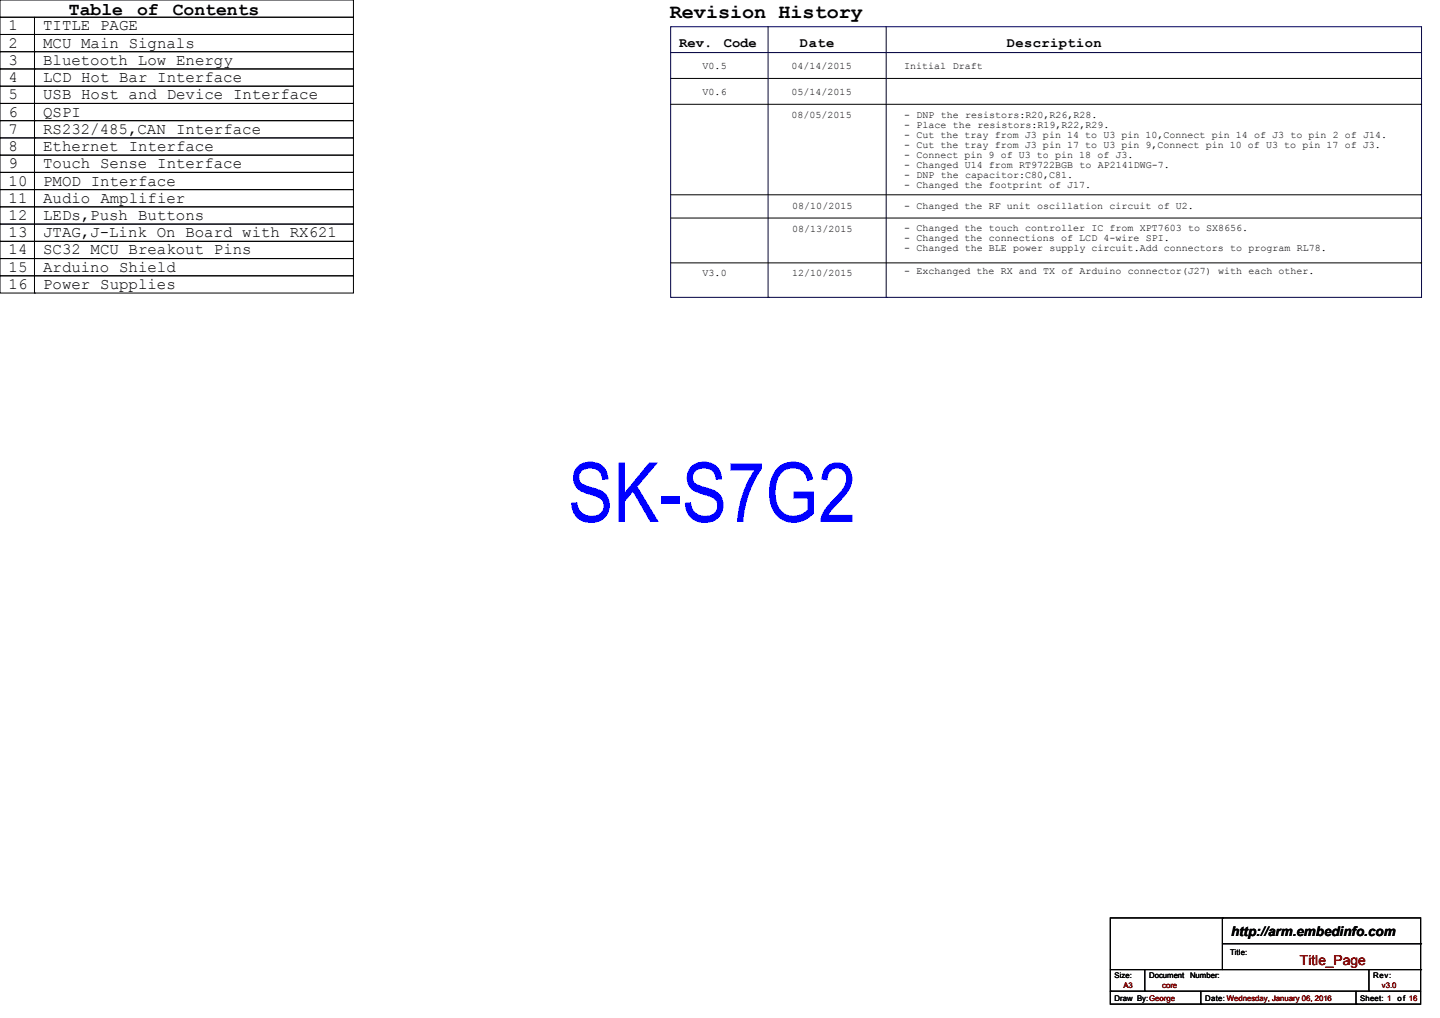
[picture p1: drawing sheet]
<svg xmlns="http://www.w3.org/2000/svg" width="297mm" height="210mm" viewBox="0 0 297 210" stroke-linecap="round" stroke-linejoin="round" font-family="sans-serif">
<defs><g id="words">
<text font-size="17.1" fill="#00f" x="117.2" y="107.7">SK-S7G2</text>
<text font-size="4.1" x="138.2" y="3.8">Revision History</text>
<g font-size="3.7">
<text x="14.2" y="3.1">Table</text>
<text x="28.3" y="3.1">of</text>
<text x="35.6" y="3.1">Contents</text>
</g>
<g font-size="3.2">
<text x="1.8" y="6.3">1</text>
<text x="1.8" y="9.8">2</text>
<text x="8.9" y="6.3">TITLE PAGE</text>
<text x="8.9" y="9.8">MCU Main Signals</text>
<text x="1.8" y="13.4">3</text>
<text x="1.8" y="16.9">4</text>
<text x="8.9" y="13.4">Bluetooth Low Energy</text>
<text x="8.9" y="16.9">LCD Hot Bar Interface</text>
<text x="1.8" y="20.5">5</text>
<text x="8.9" y="20.5">USB Host and Device Interface</text>
<text x="1.8" y="24">6</text>
<text x="1.8" y="27.6">7</text>
<text x="8.9" y="27.6">RS232/485,CAN Interface</text>
<text x="8.9" y="24">QSPI</text>
<text x="1.8" y="31.2">8</text>
<text x="1.8" y="34.7">9</text>
<text x="8.9" y="31.2">Ethernet Interface</text>
<text x="8.9" y="34.7">Touch Sense Interface</text>
<text x="1.8" y="38.3">10</text>
<text x="1.8" y="41.8">11</text>
<text x="8.9" y="38.3">PMOD Interface</text>
<text x="8.9" y="41.8">Audio Amplifier</text>
<text x="1.8" y="45.4">12</text>
<text x="8.9" y="45.4">LEDs,Push Buttons</text>
<text x="1.8" y="48.9">13</text>
<text x="1.8" y="52.5">14</text>
<text x="8.9" y="48.9">JTAG,J-Link On Board with RX621</text>
<text x="8.9" y="52.5">SC32 MCU Breakout Pins</text>
<text x="1.8" y="56">15</text>
<text x="1.8" y="59.6">16</text>
<text x="8.9" y="56">Arduino Shield</text>
<text x="8.9" y="59.6">Power Supplies</text>
</g>
<g font-size="2.8">
<text x="140.1" y="9.7">Rev.</text>
<text x="149.3" y="9.7">Code</text>
<text x="165" y="9.7">Date</text>
<text x="207.7" y="9.7">Description</text>
<text x="253.9" y="193.1">http://arm.embedinfo.com</text>
</g>
<text font-size="2.8" fill="#800000" x="268.1" y="199">Title_Page</text>
<g font-size="2.1">
<text x="144.9" y="14.3">V0.5</text>
<text x="163.2" y="14.3">04/14/2015</text>
<text x="186.5" y="14.3">Initial Draft</text>
<text x="144.9" y="19.6">V0.6</text>
<text x="163.2" y="19.6">05/14/2015</text>
<text x="163.2" y="24.4">08/05/2015</text>
<text x="186.5" y="24.4">- DNP the resistors:R20,R26,R28.</text>
<text x="186.5" y="26.5">- Place the resistors:R19,R22,R29.</text>
<text x="186.5" y="28.5">- Cut the tray from J3 pin 14 to U3 pin 10,Connect pin 14 of J3 to pin 2 of J14.</text>
<text x="186.5" y="30.6">- Cut the tray from J3 pin 17 to U3 pin 9,Connect pin 10 of U3 to pin 17 of J3.</text>
<text x="186.5" y="32.7">- Connect pin 9 of U3 to pin 18 of J3.</text>
<text x="186.5" y="34.7">- Changed U14 from RT9722BGB to AP2141DWG-7.</text>
<text x="186.5" y="36.8">- DNP the capacitor:C80,C81.</text>
<text x="186.5" y="38.9">- Changed the footprint of J17.</text>
<text x="163.4" y="43.1">08/10/2015</text>
<text x="163.4" y="47.9">08/13/2015</text>
<text x="186.5" y="43.1">- Changed the RF unit oscillation circuit of U2.</text>
<text x="186.5" y="47.7">- Changed the touch controller IC from XPT7603 to SX8656.</text>
<text x="186.5" y="49.8">- Changed the connections of LCD 4-wire SPI.</text>
<text x="186.5" y="51.8">- Changed the BLE power supply circuit.Add connectors to program RL78.</text>
<text x="144.9" y="56.9">V3.0</text>
<text x="163.4" y="56.9">12/10/2015</text>
<text x="186.5" y="56.6">- Exchanged the RX and TX of Arduino connector(J27) with each other.</text>
</g>
<g font-size="1.6">
<text x="253.7" y="197">Title:</text>
<text x="229.9" y="201.8">Size:</text>
<text x="237" y="201.8">Document</text>
<text x="245.5" y="201.8">Number:</text>
<text x="283.2" y="201.8">Rev:</text>
<text x="229.9" y="206.4">Draw By:George</text>
<text x="248.6" y="206.4">Date: Wednesday, January 06, 2016</text>
<text x="280.6" y="206.4">Sheet: 1</text>
<text x="288.2" y="206.4">of 16</text>
</g>
<g font-size="1.6" fill="#800000">
<text x="231.7" y="203.8">A3</text>
<text x="239.7" y="203.8">core</text>
<text x="285" y="203.8">v3.0</text>
</g>
</g></defs>
<g fill="none" stroke="#000" stroke-width=".21">
<path d="M0 0h72.9v3.6h-72.9zM0 3.6h72.9v3.5h-72.9zM0 7.1h72.9v3.6h-72.9zM0 10.7h72.9v3.5h-72.9zM0 17.8h72.9v3.5h-72.9zM0 14.2h72.9v3.6h-72.9zM7.1 7.1h.1M7.1 10.7h.1M7.1 14.2h.1M7.1 17.8h.1M7.1 3.6v56.9M138.3 16.2h154.7"/>
<path d="M293 16.2h.1M0 21.3h72.9v3.6h-72.9zM0 28.4h72.9v3.6h-72.9zM0 32h72.9v3.6h-72.9zM0 35.6h72.9v3.5h-72.9zM0 39.1h72.9v3.6h-72.9zM0 24.9h72.9v3.5h-72.9zM7.1 21.3h.1M7.1 24.9h.1M7.1 32h.1M7.1 28.4h.1M138.3 21.5h154.7"/>
<path d="M293 21.5h.1M0 42.7h72.9v3.5h-72.9zM0 46.2h72.9v3.6h-72.9zM0 49.8h72.9v3.5h-72.9zM0 53.3h72.9v3.6h-72.9zM0 56.9h72.9v3.6h-72.9zM138.3 40.2h154.7M138.3 45h154.7M138.3 54.2h154.7M293 40.2h.1M293 45h.1M293 54.2h.1"/>
<path d="M7.1 60.5h.1M229 189.4h64v17.7h-64zM252.1 189.4h.1M252.1 189.4v10.6M252.1 194.7h40.9M293 194.7h.1M229 204.5h.1M229 204.5h64M229 200h64M236.1 204.5h.1M236.1 200v4.5M247.7 207.1h.1"/>
<path d="M247.7 204.5v2.6M279.7 207.1h.1M279.7 204.5v2.6M282.3 204.5h.1M282.3 200v4.5M293 200h.1"/>
</g>
<path d="M138.3 5.5h154.9v55.8h-154.9zM138.3 10.8h154.7M158.4 5.5v55.8M182.8 5.5v55.8M293 10.8h.1M158.4 61.3h.1M182.8 61.3h.1" fill="none" stroke="#000040" stroke-width=".21"/>
<use href="#words"/>
</svg>
